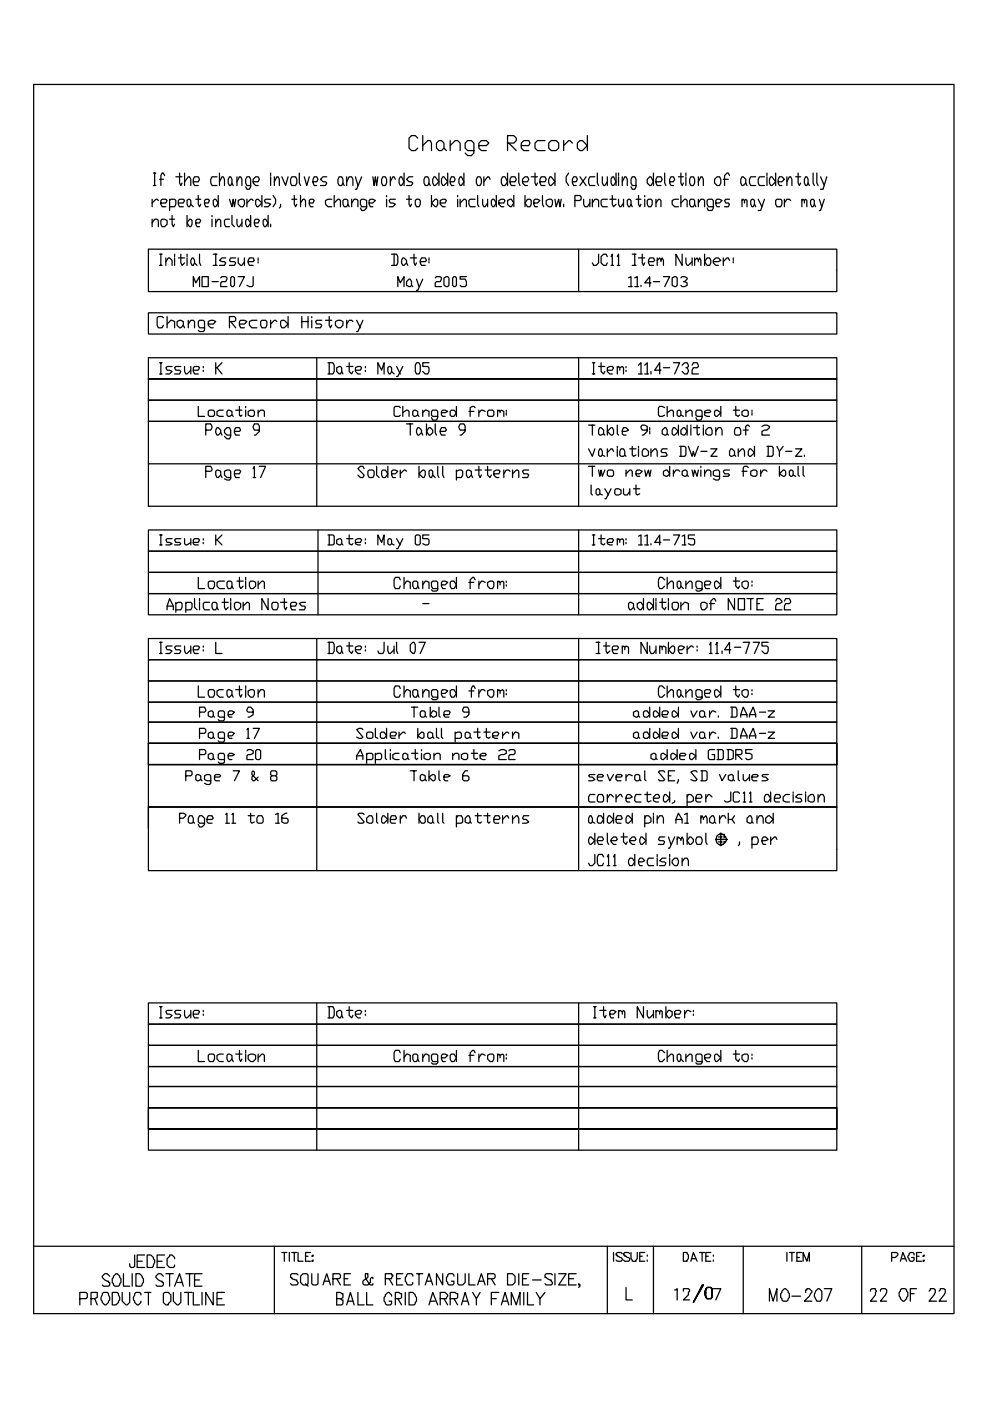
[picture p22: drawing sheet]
<svg xmlns="http://www.w3.org/2000/svg" width="210mm" height="297mm" viewBox="0 0 210 297" stroke-linecap="round" stroke-linejoin="round" font-family="sans-serif">
<g fill="none" stroke="#000" stroke-width=".26">
<path d="M7.1 17.9h195.3v260.6h-195.3zM32.5 36.7h.6M32.5 39.3h.6M32.8 36.7v2.6M33.9 38h.8M34.9 37.2l-.2-.5h-.3l-.3 .5v2.1M37.3 37.5h1.3M38.1 36.7v2.1l.3 .5 .2-.5M39.2 38.5l.8-1h.2l.3 .5v1.3M39.2 36.7v2.6M41 38.5h1.1l.2-.5-.2-.5h-.8l-.3 .5v.8l.3 .5h.8M46 37.5h-1l-.3 .5v.8l.3 .5h1"/>
<path d="M46.6 38.5l.5-1h.3l.2 .5v1.3M46.6 36.7v2.6M48.7 37.5h.2l.3 .5v.8l-.3 .5h-.2l-.3-.5v-.8zM49.2 38.8l.3 .5M50.3 38.5l.5-1h.3l.2 .5v1.3M50.3 37.5v1.8M53.2 39.3h-.8l-.3-.5v-.8l.3-.5h.5l.3 .5v1.6l-.3 .5h-.5l-.3-.5M53.7 38.5h1.1l.2-.5-.2-.5h-.6l-.5 .5v.8l.5 .5h.6M57.4 36.7v.5M57.4 37.5v1.8M58.2 38.5l.5-1h.3l.3 .5v1.3M58.2 37.5v1.8"/>
<path d="M59.8 37.5l.8 1.8 .5-1.8M61.9 37.5h.8l.3 .5v.8l-.3 .5h-.8l-.3-.5v-.8zM63.5 36.7v2.1l.3 .5M64.6 37.5l.5 1.8 .5-1.8M66.4 38.5h.8l.3-.5-.3-.5h-.5l-.3 .5v.8l.3 .5h.5M69.3 37.5h-.8l-.5 .5 .5 .5h.6l.2 .3-.2 .5h-1.1M72 37.5h.5l.3 .5v.8l-.3 .5h-.5l-.3-.5v-.8zM72.8 38.8l.2 .5M73.6 38.5l.5-1h.5l.3 .5v1.3M73.6 37.5v1.8M75.4 37.5l.5 1.8M76.7 37.5l-1 2.6h-.3"/>
<path d="M79.1 37.5l.3 1.8 .2-1.8 .3 1.8 .3-1.8M81.2 37.5h.6l.2 .5v.8l-.2 .5h-.6l-.2-.5v-.8zM82.8 37.5v1.8M83.9 38l-.3-.5h-.3l-.5 1M84.9 37.5h.3l.5 1-.5 .8h-.3l-.2-.5v-.8zM85.7 36.7v2.6M87.6 37.5h-.8l-.5 .5 .5 .5h.5l.3 .3-.3 .5h-1M88.6 29.3l-.5-.5h-.8l-.5 .5v2.1l.5 .5h.8l.5-.5M89.7 30.9l1.1-1.1h.5l.2 .5v1.6M89.7 28.8v3.1M90.2 37.5h.6l.2 .5v.8l-.2 .5h-.6l-.2-.5v-.8zM91 38.8l.3 .5"/>
<path d="M92.1 37.5h.2l.8 1-.8 .8h-.2l-.3-.5v-.8zM92.6 30.3l.5-.5h.6l.5 .5v1.1l-.5 .5h-.6l-.5-.5zM93.1 36.7v2.6M93.9 37.5h.3l.8 1-.8 .8h-.3l-.2-.5v-.8zM94.2 31.4l.5 .5M95 36.7v2.6M95.5 38.5h.8l.3-.5-.3-.5h-.5l-.3 .5v.8l.3 .5h.5M95.5 30.9l1.1-1.1h.5l.5 .5v1.6M95.5 29.8v2.1M97.6 37.5h.3l.5 1-.5 .8h-.3l-.2-.5v-.8zM98.4 36.7v2.6M100.5 31.9h-1.3l-.5-.5v-1.1l.5-.5h.8l.5 .5v2.2l-.5 .5h-.8l-.5-.5"/>
<path d="M101.3 37.5h.6l.2 .5v.8l-.2 .5h-.6l-.2-.5v-.8zM101.6 30.9h1.6l.5-.6-.5-.5h-1.1l-.5 .5v1.1l.5 .5h1.1M102.7 37.5v1.8M104 38l-.3-.5h-.2l-.8 1M106.6 37.5h.6l.5 1-.5 .8h-.6l-.2-.5v-.8zM107.7 30.3h1.3l.5-.5v-.5l-.5-.5h-1.3v3.1M107.7 36.7v2.6M107.9 30.3l1.6 1.6M108.2 38.5h1.1l.2-.5-.2-.5h-.8l-.3 .5v.8l.3 .5h.8M110.1 36.7v2.1l.2 .5M110.6 30.9h1.6l.2-.6-.2-.5h-1.1l-.5 .5v1.1l.5 .5h1.1M110.9 38.5h1l.3-.5-.3-.5h-.5l-.5 .5v.8l.5 .5h.5"/>
<path d="M112.7 37.5h1.3M113.5 36.7v2.1l.3 .5 .2-.5M114.6 38.5h1l.3-.5-.3-.5h-.8l-.2 .5v.8l.2 .5h.8M115.6 29.8h-1.6l-.5 .5v1.1l.5 .5h1.6M116.4 30.3l.5-.5h1.1l.5 .5v1.1l-.5 .5h-1.1l-.5-.5zM116.7 37.5h.2l.8 1-.8 .8h-.2l-.3-.5v-.8zM117.7 36.7v2.6M119.6 29.8v2.1M120.6 36.7l-.5 .8v1l.5 .8M121.4 38.5h.8l.3-.5-.3-.5h-.5l-.3 .5v.8l.3 .5h.5M121.4 30.3l-.5-.5h-.3l-1 1.1M122.5 30.3l.5-.5h.6l1 1.1-1 1h-.6l-.5-.5z"/>
<path d="M123 37.5l1.4 1.8M124.4 37.5l-1.4 1.8M124.6 28.8v3.1M126.2 37.5h-1.1l-.2 .5v.8l.2 .5h1.1M126.7 36.7v2.1l.3 .5M127.8 37.5v1.3l.3 .5h.2l.6-.8M128.9 37.5v1.8M129.9 37.5h.3l.5 1-.5 .8h-.3l-.3-.5v-.8zM130.7 36.7v2.6M131.2 36.7v.5M131.2 37.5v1.8M132 38.5l.6-1h.2l.3 .5v1.3"/>
<path d="M132 37.5v1.8M134.9 39.3h-.8l-.2-.5v-.8l.2-.5h.6l.2 .5v1.6l-.2 .5h-.6l-.2-.5M137.3 38l.5-.5h.3l.5 1-.5 .8h-.3l-.5-.5zM138.6 36.7v2.6M139.2 38.5h1l.3-.5-.3-.5h-.8l-.2 .5v.8l.2 .5h.8M141 36.7v2.1l.3 .5M142.1 38.5h.8l.2-.5-.2-.5h-.6l-.2 .5v.8l.2 .5h.6M143.9 37.5h1.1M144.5 36.7v2.1l.2 .5 .3-.5M145.5 36.7v.5M145.5 37.5v1.8M146.6 37.5h.5l.3 .5v.8l-.3 .5h-.5l-.3-.5v-.8z"/>
<path d="M148.2 38.5l.5-1h.3l.2 .5v1.3M148.2 37.5v1.8M151.6 38l.5-.5h.6l.2 .5v.8l-.2 .5h-.6l-.5-.5zM153.5 38h1M154.8 37.2l-.3-.5h-.2l-.6 .5v2.1M157.4 37.5h.3l.5 .5v.8l-.5 .5h-.3l-.2-.5v-.8zM158.2 38.8l.3 .5M160.3 37.5h-1l-.3 .5v.8l.3 .5h1M162.2 37.5h-1.1l-.2 .5v.8l.2 .5h1.1M162.7 36.7v.5M162.7 37.5v1.8M163.5 37.5h.3l.8 1-.8 .8h-.3l-.3-.5v-.8z"/>
<path d="M164.6 36.7v2.6M165.1 38.5h.8l.5-.5-.5-.5h-.5l-.3 .5v.8l.3 .5h.5M167 38.5l.5-1h.2l.3 .5v1.3M167 37.5v1.8M168.8 37.5h1.1M169.3 36.7v2.1l.3 .5 .3-.5M170.9 37.5h.3l.2 .5v.8l-.2 .5h-.3l-.2-.5v-.8zM171.4 38.8l.3 .5M172.5 36.7v2.1l.3 .5M173.3 36.7v2.1l.3 .5M174.1 37.5l.8 1.8M175.4 37.5l-.8 2.6h-.5"/>
<path d="M31.5 52.8h146v9h-146zM32.3 47.3l.5-.8h.5l.3 .2v1.4M32.3 42.2v1.6M32.3 46.5v1.6M33.6 42.5l-.3-.3h-.2l-.8 .8M33.9 53.9h.5M33.9 56.3h.5M34.1 46.7l.3-.2h.5l.6 .2v.8l-.6 .6h-.5l-.3-.6zM34.1 43h1.1l.3-.5-.3-.3h-.8l-.3 .3v.8l.3 .5h.8M34.1 53.9v2.4M35.2 55.5l.5-.8h.3l.5 .5v1.1M35.2 54.7v1.6"/>
<path d="M36 42.5l.2-.3h.8l.3 .3v.8l-.3 .5h-1M36 42.2v2.4M36 46.5h1M36.5 45.7v1.8l.3 .6 .2-.6M37 53.9v.5M37 54.7v1.6M37.8 43h1.1l.3-.5-.3-.3h-.8l-.3 .3v.8l.3 .5h.8M37.8 54.7h1.4M38.4 53.9v1.8l.2 .6 .6-.6M39.7 45.7v2.4M39.7 53.9v.5M39.7 54.7v1.6"/>
<path d="M40 42.2h.2l.3 .3v.8l-.3 .5h-.2l-.3-.5v-.8zM40.2 46.5h.3l.2 .2v.8l-.2 .6h-.3l-.5-.8zM40.5 43.3l.5 .5M40.7 54.7h.3l.3 .5v.5l-.3 .6h-.3l-.2-.6v-.5zM41.3 55.7l.5 .6M41.5 47.3h.8l.3-.6-.3-.2h-.5l-.3 .2v.8l.3 .6h.5M41.5 42.2h1.1M42.1 41.5v1.8l.2 .5 .3-.5M42.3 53.9v1.8l.3 .6M42.9 58.6h1.3v2.2h-1.3zM43.4 43h.8l.2-.5-.2-.3h-.5l-.3 .3v.8l.3 .5h.5M45 59.7h1.3"/>
<path d="M45 45.7v.2M45 46.5v1.6M45.2 53.9h.8M45.2 56.3h.8M45.5 42.2h.3l.5 .8-.5 .8h-.3l-.3-.5v-.8zM45.8 47.3l.5-.8h.3l.2 .2v1.4M45.8 46.5v1.6M45.8 53.9v2.4M46.3 41.5v2.3M46.8 58.9l.3-.3h.8l.3 .3-.3 .8h-.8l-.3 .3v.8h1.4M47.9 54.7h-.8l-.5 .5 .5 .3h.5l.3 .2-.3 .6h-1M48.7 42.2l.5 1.6 .3-1.6 .2 1.6 .3-1.6"/>
<path d="M48.7 46.5h-.8l-.3 .2v.8l.3 .6h.8M48.9 58.9l.3-.3h.3l.2 .3v1.6l-.2 .3h-.3l-.3-.3zM49.2 45.7v1.8l.5 .6M50 54.7h-1.1l-.2 .5 .2 .3h.8l.3 .2-.3 .6h-1M50.3 46.5v1l.2 .6h.3l.5-.8M50.5 42.5l.6-.3h.5l.3 .3v.8l-.3 .5h-.5l-.6-.5zM50.5 58.6h1.4l-1.1 2.2M50.5 54.7v1l.6 .6h.2l.6-.8M51.3 46.5v1.6M51.9 54.7v1.6M52.1 46.7l.3-.2h.3l.5 .8-.5 .8h-.3l-.3-.6zM52.4 42.2v1.6"/>
<path d="M52.7 55.5h1l.3-.3-.3-.5h-.8l-.2 .5v.5l.2 .6h.8M53.2 45.7v2.4M53.7 58.6v1.9l-.3 .3h-.5l-.5-.3M53.7 42.5l-.3-.3h-.2l-.8 .8M54 47.3h.8l.2-.6-.2-.2h-.6l-.2 .2v.8l.2 .6h.6M54.5 42.2h.3l.8 .8-.8 .8h-.3l-.3-.5v-.8zM54.8 54.7v.5M54.8 55.5v.2M55.6 41.5v2.3M55.8 46.7l.3-.2h.3l.5 .8-.5 .8h-.3l-.3-.6zM56.9 45.7v2.4M57.4 42.2h-1l-.3 .3 .3 .5h.5l.5 .3-.5 .5h-.8"/>
<path d="M57.4 47.5v.6M57.9 41.5l.6 .7v.8l-.6 .8M59.5 43.3v.5l-.2 .3M61.9 42.2h1.1M62.4 41.5v1.8l.3 .5 .3-.5M63.8 43l.5-.8h.3l.2 .3v1.3M63.8 41.5v2.3M65.6 43h.8l.3-.5-.3-.3h-.5l-.3 .3v.8l.3 .5h.5M70.4 42.2h-.8l-.5 .3v.8l.5 .5h.8M70.9 43l.8-.8h.3l.2 .3v1.3M70.9 41.5v2.3M73 42.2h.6l.2 .3v.8l-.2 .5h-.6l-.2-.5v-.8z"/>
<path d="M73.8 43.3l.3 .5M74.6 43l.5-.8h.6l.2 .3v1.3M74.6 42.2v1.6M77.8 43.8h-1.1l-.2-.5v-.8l.2-.3h.6l.5 .3v1.6l-.5 .5h-.6l-.2-.5M78.3 43h.8l.5-.5-.5-.3h-.5l-.3 .3v.8l.3 .5h.5M82 41.5v.2M82 42.2v1.6M83.1 53.9h1l.3 .5v1.3l-.3 .6h-1M83.6 53.9v2.4M83.9 42.2h-1.1l-.3 .3 .3 .5h.5l.6 .3-.6 .5h-.8M85.5 54.7h.2l.6 .5v.5l-.6 .6h-.2l-.3-.6v-.5zM86.3 59.7l.5-.5h.2l.3 .5v.8l-.3 .3-.7-.3z"/>
<path d="M86.3 42.2h1M86.3 55.7l.2 .6M86.8 41.5v1.8l.2 .5 .3-.5M87 54.7h1.4M87.8 53.9v1.8l.3 .6 .3-.6M88.1 42.5l.3-.3h.5l.3 .3v.8l-.3 .5h-.5l-.3-.5zM88.4 59.2l.5 1.6M89.2 55.5h1l.3-.3-.3-.5h-.8l-.2 .5v.5l.2 .6h.8M89.7 59.2l-1.1 2.4h-.2M91 54.7v.5M91 55.5v.2M91.5 43l.8-.8h.3l.3 .3v.8l-.3 .5h-.3z"/>
<path d="M91.5 41.5v2.3M92.3 58.9l.3-.3h.8l.3 .3-.3 .8h-.8l-.3 .3v.8h1.4M93.4 43h1.1l.2-.5-.2-.3h-.6l-.5 .3v.8l.5 .5h.6M94.2 58.9l.5-.3h.3l.2 .3v1.6l-.2 .3-.8-.3zM96.3 58.6h.3l.2 .3v1.6l-.2 .3h-.3l-.3-.3v-1.6zM97.1 41.5v.2M97.1 42.2v1.6M97.6 43l.8-.8h.3l.3 .3v1.3M97.6 42.2v1.6M99 58.6h-1.4v.6h1.1l.3 .5v.8l-.3 .3h-.8l-.3-.3M100.8 42.2h-1.1l-.2 .3v.8l.2 .5h1.1M101.3 41.5v1.8l.3 .5"/>
<path d="M102.4 42.2v1.1l.3 .5h.2l.6-.8M103.5 42.2v1.6M104.5 42.2h.3l.5 .8-.5 .8h-.3l-.3-.5v-.8zM105.3 41.5v2.3M105.8 43h1.1l.3-.5-.3-.3h-.5l-.6 .3v.8l.6 .5h.5M107.7 42.5l.8-.3 .5 .8-.5 .8h-.3l-.5-.5zM109 41.5v2.3M111.4 41.5v2.3M111.9 42.2h.5l.3 .3v.8l-.3 .5h-.5l-.5-.8zM113.2 43h.8l.6-.5-.6-.3h-.5l-.3 .3v.8l.3 .5h.5M115.1 41.5v1.8l.3 .5M115.9 42.5l.5-.3h.5l.3 .3v.8l-.3 .5h-.5l-.5-.5z"/>
<path d="M117.7 42.2l.3 1.6 .5-1.6 .3 1.6 .3-1.6M119.6 43.3v.5M122 42.5h1l.3-.3v-.5l-.3-.2h-1v2.3M122.8 52.8v9M123.8 42.2v1.1l.3 .5h.5l.5-.8M125.1 42.2v1.6M125.7 43l.5-.8h.5l.3 .3v1.3M125.7 42.2v1.6M127 53.9v1.8l-.5 .6h-.6l-.2-.6M128.9 42.2h-1.1l-.3 .3v.8l.3 .5h1.1M128.9 54.4l-.3-.5h-.5l-.6 .5v1.3l.6 .6h.5l.3-.6M129.4 42.2h1.3"/>
<path d="M129.6 54.4l.3-.5v2.4M129.6 56.3h.6M129.9 41.5v1.8l.3 .5 .5-.5M131 54.4l.2-.5v2.4M131 56.3h.5M131.2 42.2v1.1l.3 .5h.3l.5-.8M132.3 42.2v1.6M133.1 42.5l.2-.3h.3l.3 .3v.8l-.3 .5h-.3l-.2-.5zM133.3 58.9l.6-.3v2.2M133.9 43.3l.2 .5M134.1 53.9h.8M134.1 56.3h.8"/>
<path d="M134.7 58.9l.5-.3v2.2M134.7 53.9v2.4M134.9 42.2h1.1M135.5 41.5v1.8l.2 .5 .3-.5M135.5 54.7h1.3M136.3 53.9v1.8l.2 .6 .3-.6M136.8 41.5v.2M136.8 42.2v1.6M137.6 42.2h.5l.3 .3v.8l-.3 .5h-.5l-.3-.5v-.8zM137.6 55.5h1l.3-.3-.3-.5h-.8l-.2 .5v.5l.2 .6h.8M138.1 60h-1.3l1-1.4v2.2M138.6 59.7h1.4"/>
<path d="M139.2 43l.5-.8h.3l.2 .3v1.3M139.2 42.2v1.6M139.4 55.2l.6-.5 .2 .8M139.4 54.7v1.6M140.2 55.2l.3-.5 .3 .5v1.1M140.8 58.6h1.3l-1.1 2.2M142.6 58.9l.5-.3h.3l.3 .3v1.6l-.3 .3-.8-.3zM143.9 42.2h-.8l-.5 .3v.8l.5 .5h.8M144.5 58.9l.2-.3h.6l.5 .3v.3l-.5 .5h-.3M144.5 43l.8-.8h.2l.3 .3v1.3M144.5 41.5v2.3M144.7 53.9v2.4l-1.3-2.4v2.4"/>
<path d="M145.3 59.7l.5 .3v.5l-.5 .3h-.6l-.2-.3M145.5 54.7v1l.3 .6h.2l.8-.8M146.6 42.2h.5l.3 .3v.8l-.3 .5h-.5l-.3-.5v-.8zM146.8 54.7v1.6M147.4 55.2l.5-.5 .3 .8M147.4 43.3l.2 .5M147.4 54.7v1.6M148.2 43l.5-.8h.5l.3 .3v1.3M148.2 55.2l.2-.5 .3 .5v1.1M148.2 42.2v1.6M149.5 53.9v2.4M150 54.7h.5l.3 .5v.5l-.3 .6h-.5l-.5-.8z"/>
<path d="M151.3 43.8h-1l-.3-.5v-.8l.3-.3h.8l.2 .3v1.6l-.2 .5h-.8l-.3-.5M151.3 55.5h1.1l.5-.3-.5-.5h-.5l-.6 .5v.5l.6 .6h.5M151.9 43h.8l.5-.5-.5-.3h-.6l-.2 .3v.8l.2 .5h.6M153.5 54.7v1.6M154.8 42.2h-.8l-.3 .3 .3 .5h.5l.3 .3-.3 .5h-.8M154.8 55.2l-.3-.5h-.2l-.8 .8M155.6 54.7v.5M155.6 55.5v.2M157.4 42.5l.3-.3 .3 .3v.5M157.4 42.2v1.6M158 42.5l.2-.3 .3 .3v1.3M159.3 42.5l.2-.3h.3l.3 .3v.8l-.3 .5h-.3l-.2-.5z"/>
<path d="M160.1 43.3l.2 .5M160.9 42.2l.8 1.6M162.2 42.2l-.8 2.4h-.5M164.8 42.2h.8l.3 .3v.8l-.3 .5h-.8l-.2-.5v-.8zM166.4 42.2v1.6M167.7 42.5l-.2-.3h-.5l-.6 .8M170.1 42.5l.3-.3 .3 .3v.5M170.1 42.2v1.6M170.7 42.5l.2-.3 .3 .3v1.3M172.2 42.2h.3l.3 .3v.8l-.3 .5h-.3l-.2-.5v-.8zM172.8 43.3l.2 .5M173.8 42.2l.6 1.6"/>
<path d="M174.9 42.2l-.8 2.4h-.3M31.5 75.8h146v4.5h-146zM31.5 66.3h146v4.5h-146zM33.9 76.9h.5M33.9 79.3h.5M34.1 76.9v2.4M34.7 67.4l-.3-.3h-.8l-.3 .3v1.6l.3 .5h.8l.3-.5M35.5 68.7l.7-.8 .8 .3v1.3M35.5 67.1v2.4M36.5 77.7h-1l-.3 .3 .3 .5h.5l.5 .3-.5 .5h-.8M37.6 68.2l.5-.3 .8 .3v.8l-.5 .5h-.3l-.5-.5zM38.4 77.7h-1.1l-.3 .3 .3 .5h.8l.3 .3-.3 .5h-1.1"/>
<path d="M38.9 69l.3 .5M39.2 77.7v1.1l.2 .5h.3l.8-.8M40 68.7l.5-.8h.5l.3 .3v1.3M40 67.9v1.6M40.5 77.7v1.6M41 78.5h1.1l.2-.5-.2-.3h-.8l-.3 .3v.8l.3 .5h.8M41 60.8v-2.2l.5 1.4 .8-1.4v2.2M43.1 77.7v.3M43.1 78.5v.3M43.4 69.5h-1.1l-.2-.5v-.8l.2-.3h.8l.3 .3v1.8l-.3 .3h-.8l-.2-.3M44.2 68.7h1l.6-.5-.6-.3h-.5l-.5 .3v.8l.5 .5h.5M45.8 76.9v2.4"/>
<path d="M46 78l1.1 1.3M47.1 76.9l-1.1 1.1h-.2M48.7 68.2h1l.3-.3v-.5l-.3-.3h-1v2.4M48.9 68.2l1.1 1.3M50.8 68.7h1.1l.5-.5-.5-.3h-.8l-.3 .3v.8l.3 .5h.8M54.5 67.9h-1.1l-.5 .3v.8l.5 .5h1.1M55.3 68.2l.3-.3h.8l.2 .3v.8l-.2 .5h-.8l-.3-.5zM57.4 67.9v1.6M58.7 68.2l-.2-.3h-.3l-.8 .8M59.5 68.2l.3-.3h.5l.8 .8-.8 .8h-.5l-.3-.5zM61.1 67.1v2.4M64 67.1v2.4"/>
<path d="M64 68.2h1.4M65.4 67.1v2.4M66.1 67.1v.3M66.1 67.9v1.6M67.2 75.8v31.5M68.3 67.9h-1.1l-.3 .3 .3 .5h.8l.3 .3-.3 .5h-1.1M69.1 67.9h1.3M69.6 76.9h1l.3 .5v1.4l-.3 .5h-1M69.8 67.1v1.9l.3 .5 .3-.5M69.8 76.9v2.4M71.2 68.2l.5-.3h.5l.6 .3v.8l-.6 .5h-.5l-.5-.5zM71.4 78l.6-.3h.2l.3 .3v.8l-.3 .5h-.2l-.6-.5z"/>
<path d="M72.5 78.8l.3 .5M73.6 77.7h1.3M73.6 67.9v1.6M74.1 76.9v1.9l.5 .5 .3-.5M74.9 68.2l-.3-.3h-.5l-.5 .8M75.4 78.5h1.1l.2-.5-.2-.3h-.6l-.5 .3v.8l.5 .5h.6M75.7 67.9l.8 1.6M77 67.9l-1.1 2.4h-.2M77.5 77.7v.3M77.5 78.5v.3M80.2 79.3v-2.4l.8 1.6 .5-1.6v2.4M82.3 78l.2-.3h.3l.3 .3v.8l-.3 .5h-.3l-.2-.5z"/>
<path d="M83.1 78.8l.5 .5M84.1 77.7l.8 1.6M84.4 60.8v-2.2l.5 1.4 .8-1.4v2.2M85.5 77.7l-1.1 2.1h-.3M87.3 60.5l.3 .3M88.4 76.9h.5l.3 .5v1.4l-.3 .5h-.5l-.3-.5v-1.4zM91 76.9h-1.3v.8h1.1l.2 .3v.8l-.2 .5h-.6l-.5-.5M122.8 75.8v31.5M125.7 76.9h.5M125.7 79.3h.5M125.9 76.9v2.4M127 77.7h1.3"/>
<path d="M127.5 76.9v1.9l.6 .5 .2-.5M128.9 78.5h1l.3-.5-.3-.3h-.5l-.5 .3v.8l.5 .5h.5M131 78l.2-.3 .3 .3v.5M131 77.7v1.6M131.5 78l.5-.3 .3 .3v1.3M132.8 77.7v.3M132.8 78.5v.3M133.3 60.8h.8M134.7 60.8h.8M135.5 77.4l.5-.5v2.4M135.5 79.3h.8M136 60.5v.3"/>
<path d="M136.8 77.4l.5-.5v2.4M136.8 79.3h.8M138.1 78.8v.5M140.2 78.5h-1.3l1.1-1.6v2.4M140.8 78h1.3M142.9 76.9h1.3l-1.1 2.4M144.7 77.4l.6-.5h.5l.2 .8-.2 .3h-.3M145.8 78l.2 .5-.2 .8h-.5l-.6-.5M146.8 77.4l.3-.5h.8l.3 .8-.3 .3h-.8l-.3 .5v.8h1.4M31.5 80.3h146zM31.5 80.3h146v4.5h-146zM31.5 84.8h146v4.5h-146z"/>
<path d="M31.5 89.3h146v18h-146zM31.5 98.3h146M42.1 86.2v2.1h1.3M43.7 91.2h1l.3-.5-.3-.8h-1v2.4M43.7 99.9h1l.3-.2-.3-.8h-1v2.3M44.4 87h.8l.3 .2v.8l-.3 .3h-.8l-.2-.3v-.8zM46 90.7h.3l.5 .5v.5l-.5 .6h-.3l-.2-.6v-.5zM46 99.7l.8 .2v.8l-.5 .5h-.3l-.2-.5v-.8zM46.8 91.7l.3 .6M47.4 87h-.8l-.6 .2v.8l.6 .3h.8M48.4 87l.8 .2v.8l-.5 .3h-.3l-.2-.3v-.8zM48.9 92.3h-.7l-.6-.6v-.5l.6-.5h.5l.2 .5v1.3l-.2 .5h-.5l-.6-.5"/>
<path d="M49.2 88l.3 .3M49.7 91.5h1.1l.3-.3-.3-.5h-.8l-.3 .5v.5l.3 .6h.8M50 87h1.3M50.8 86.2v1.8l.3 .3 .2-.3M52.1 86.2v.2M52.1 87v1.3M52.7 87.2l.5-.2h.5l.3 .2v.8l-.3 .3h-.5l-.5-.3zM53.7 99.4l.3-.5v2.3M54.8 87.5l.5-.5h.5l.3 .2v1.1M54.8 87v1.3M55 91.2h-1l-.3-.5 .3-.8h.8l.2 .5v1.1l-.8 .8h-.2M55 98.9h1.4l-1.1 2.3"/>
<path d="M77.3 99.4l-.3-.5h-.5l-.6 .5 1.4 1.3-.3 .5h-.5l-.6-.5M78.1 99.9l.2-.2h.8l.3 .2v.8l-.3 .5h-.8l-.2-.5zM79.9 98.9v1.8l.5 .5M81 99.9l.2-.2h.6l.5 .8-.5 .7h-.6l-.2-.5zM82.3 98.9v2.3M84.9 86.4l-.2-.2h-.8l-.3 .2v1.6l.3 .3h.8l.2-.3M84.9 99.7v1.5M85.5 87.5l.8-.5h.2l.3 .2v1.1M85.5 86.2v2.1M86.3 99.9l-.3-.2h-.3l-.8 .8M86.3 89.9h1.3M87 89.9v2.4"/>
<path d="M87.8 87l.8 .2v.8l-.5 .3h-.3l-.2-.3v-.8zM88.6 90.7h.3l.5 .5v.5l-.5 .6h-.3l-.2-.6v-.5zM88.6 88l.3 .3M88.9 98.9v2.3M89.4 91.7l.3 .6M89.7 99.7h.3l.2 .2v.8l-.2 .5h-.3l-.8-.7zM89.7 87.5l.5-.5 .8 .2v1.1M89.7 87v1.3M90.5 89.9v2.4M91 90.7h.3l.5 .5v.5l-.5 .6h-.3l-.5-.8zM91 99.9l.3-.2h.2l.3 .2v.8l-.3 .5h-.2l-.3-.5zM92.3 89.9v1.8l.3 .6"/>
<path d="M92.9 88.3h-1.1l-.3-.3v-.8l.3-.2h.8l.3 .2v1.3l-.3 .6h-.8l-.3-.6M92.9 98.9v1.8l.2 .5M93.4 91.5h1.1l.2-.3-.2-.5h-.8l-.3 .5v.5l.3 .6h.8M93.7 87.5h.8l.5-.3-.5-.2h-.6l-.2 .2v.8l.2 .3h.6M93.9 98.9v1.8l.3 .5M95.8 87h.5l.5 .5-.5 .8h-.5l-.3-.3v-.8zM96.8 99.9l.6-.2h.5l.3 .2v.8l-.3 .5h-1.1M96.8 86.2v2.1M96.8 99.7v2.1M98.7 91.2h-1.1l-.2-.5 .2-.8h.8l.3 .5v1.1l-.8 .8h-.3M99 99.9l.2-.2 .8 .2v.8l-.5 .5h-.3l-.2-.5zM99.5 87.2h1"/>
<path d="M100.8 86.4l-.3-.2-.8 .2v1.9M100.8 99.7h1.3M101.6 98.9v1.8l.3 .5 .2-.5M101.6 87v1.3M102.9 87.2l-.8-.2-.5 .5M102.9 99.7h1.3M103.5 98.9v1.8l.5 .5 .2-.5M103.7 87h.8l.3 .2v.8l-.3 .3h-.8l-.2-.3v-.8zM105.6 87.2l.2-.2 .3 .2v.3M105.6 87v1.3M106.1 87.2l.3-.2 .5 .2v1.1M106.9 99.7v1.5"/>
<path d="M107.4 87v.2M107.4 87.5v.5M108.2 99.9l-.3-.2h-.5l-.5 .8M108.7 99.7v1.5M112.2 99.7h-1.1l-.2 .2 .2 .6h.8l.3 .2-.3 .5h-1M124.9 95.2l.8 1.5 .5-1.5M124.9 90.1h1.3M124.9 98.9h1.3M125.7 90.1v2.2M125.7 98.9v2.1M127 99.7l.3 1.3 .2-1.3 .3 1.3 .5-1.3M127.3 90.7h.2l.6 .5v.8l-.6 .3h-.2l-.3-.3v-.8z"/>
<path d="M127.3 95.2h.2l.3 .5v.8l-.3 .2h-.2l-.3-.2v-.8zM127.8 96.5l.5 .2M128.1 92l.2 .3M128.9 91.5l.7-.8h.3l.3 .5v.8l-.3 .3h-.3zM128.9 90.1v2.2M128.9 95.2v1.5M129.1 99.7h.8l.3 .2v.8l-.3 .3h-.8l-.2-.3v-.8zM130.2 95.7l-.3-.5h-.3l-.7 .8M131 90.1v1.9l.2 .3M131 94.6v.3M131 95.2v1.5M131.8 95.2h.5l.3 .5v.8l-.3 .2h-.5l-.3-.2v-.8z"/>
<path d="M132 91.5h.8l.5-.3-.5-.5h-.5l-.3 .5v.8l.3 .3h.5M132.6 96.5l.2 .2M132.8 99.7v1.3M133.6 95.2h1.3M134.1 94.6v1.9l.3 .2 .5-.2M135.5 94.6v.3M135.5 95.2v1.5M136.5 95.2h.6l.5 .5v.8l-.5 .2h-.6l-.2-.2v-.8zM136.8 99.7l.3 1.3 .5-1.3 .2 1.3 .3-1.3M137.3 91.2h-1l-.3-.8 .3-.3h.5l.5 .3v1.1l-.8 .8h-.2M137.8 90.7v.5M137.8 91.5v.5"/>
<path d="M138.1 96l.8-.8h.3l.2 .5v1M138.1 95.2v1.5M140.5 91.2l.5-.5h.3l.3 .5v.8l-.3 .3-.8-.3zM140.8 99.9l.8-.2 .5 .8-.5 .5h-.3l-.5-.3zM141 86.4l-.5-.2h-.5l-.3 .2v1.6l.3 .3h.5l.5-.3M141.6 87.5l.7-.5h.3l.3 .2v1.1M141.6 95.2h-1.1l-.3 .5 .3 .3h.8l.3 .5-.3 .2h-1.1M141.6 86.2v2.1M141.6 92l.2 .3M142.1 98.9v2.1M142.9 90.7h.2l.8 .8-.8 .8h-.2l-.3-.3v-.8zM142.9 99.7v1.3"/>
<path d="M143.9 87h.3l.3 .2v.8l-.3 .3h-.3l-.2-.3v-.8zM143.9 90.1v2.2M144.2 94.6h1.1l.2 .3v1.6l-.2 .2h-1.1M144.2 99.9l-.3-.2h-.5l-.5 .8M144.5 91.2l.5-.5h.3l.5 .8-.5 .8h-.3l-.5-.3zM144.5 88l.5 .3M144.5 94.6v2.1M144.7 99.9l.8-.2 .3 .2v.8l-.3 .3-.8-.3zM145.5 87.5l.8-.5h.3l.2 .2v1.1M145.5 87v1.3M145.8 90.1v2.2M146 94.6l.8 2.1 .3-1 .3 1 .8-2.1"/>
<path d="M146.6 90.1v.3M146.6 90.7v1.6M146.8 99.7l.3 1.3 .3-1.3 .5 1.3 .3-1.3M147.1 90.7h1.3M147.9 90.1v1.9l.3 .3 .2-.3M148.7 95.7h1.3M148.7 98.9v.2M148.7 99.7v1.3M149 88.3h-1.1l-.3-.3v-.8l.3-.2h.8l.3 .2v1.3l-.3 .6h-.8l-.3-.6M149.2 90.1v.3M149.2 90.7v1.6M149.5 87.5h1l.3-.3-.3-.2h-.5l-.5 .2v.8l.5 .3h.5"/>
<path d="M149.5 99.7v1.3M149.8 91.2l.5-.5h.5l.3 .5v.8l-.3 .3h-.5l-.5-.3zM150.8 95.2h1.3l-1.3 1.5h1.3M151.9 87h.2l.8 .5-.8 .8h-.2l-.3-.3v-.8zM151.9 91.5l.5-.8h.5l.3 .5v1.1M151.9 90.7v1.6M152.9 86.2v2.1M154.8 99.7h-1.1l-.2 .2 .2 .6h.8l.3 .2-.3 .3h-1M155 95.2h.3l.5 .5v.8l-.5 .2h-.3l-.2-.2v-.8zM155.6 87h1.3M155.8 96.5l.3 .2M156.1 90.7h.8l.3 .5v.8l-.3 .3h-.8l-.3-.3v-.8z"/>
<path d="M156.1 86.2v1.8l.5 .3 .3-.3M156.6 96l.8-.8h.3l.3 .5v1M156.6 95.2v1.5M157.4 87.2l.6-.2h.5l.2 .2v.8l-.2 .3h-.5l-.6-.3zM157.4 99.9h1.1M157.7 91.2h1M158.7 99.1l-.2-.2h-.5l-.3 .2v1.9M159 95.2h.3l.8 .8-.8 .7h-.3l-.3-.2v-.8zM159 90.4l-.3-.3h-.2l-.3 .3v1.9M159.3 99.9l.5-.2h.5l.3 .2v.8l-.3 .3h-.5l-.5-.3zM159.5 87v.2M159.5 87.5v.5"/>
<path d="M160.1 94.6v2.1M161.4 99.7v1.3M161.7 90.4l.5-.3h.5l.5 .3v.3l-.5 .5h-.5l-.5 .3v.8h1.5M162.7 94.6h1.1l.2 .3v1.6l-.2 .2h-1.1M162.7 99.9l-.2-.2h-.6l-.5 .8M163 94.6v2.1M164.8 94.6l.6 1.1v1M165.4 98.9v2.1M166.2 94.6l-.8 1.1M166.7 95.7h1.3M167.7 99.7h.3l.3 .2v.8l-.3 .3h-.3l-.2-.3v-.8zM168.8 95.2h1.3l-1.3 1.5h1.3"/>
<path d="M169.3 98.9v1.8l.3 .3M170.4 98.9v1.8l.3 .3M170.7 96.5v.2M31.5 116.9h146v4.5h-146zM31.5 112.4h146v4.5h-146zM33.9 113.4h.5M33.9 115.5h.5M34.1 113.4v2.1M36.5 114.2h-1l-.3 .3 .3 .5h.5l.5 .3-.5 .2h-.8M38.4 114.2h-1.1l-.3 .3 .3 .5h.8l.3 .3-.3 .2h-1.1M39.2 114.2v1.1l.2 .2h.3l.8-.5M40.5 114.2v1.3"/>
<path d="M41 115h1.1l.2-.5-.2-.3h-.8l-.3 .3v.8l.3 .2h.8M43.1 114.2v.3M43.1 115v.3M45.8 113.4v2.1M46 114.5l1.1 1M46.8 100.7l.3 .5M47.1 113.4l-1.1 1.1h-.2M48.9 101.2h-.7l-.6-.5v-.8l.6-.2h.5l.2 .2v1.6l-.2 .3h-.5l-.6-.3M49.7 100.5h1.1l.3-.6-.3-.2h-.8l-.3 .2v.8l.3 .5h.8M53.7 101.2h.5M67.5 112.4v18M69.6 113.4h1l.3 .3v1.6l-.3 .2h-1"/>
<path d="M69.8 113.4v2.1M71.4 114.5l.8-.3 .3 .3v.8l-.3 .2-.8-.2zM72.5 115.3l.3 .2M73.6 114.2h1.3M74.1 113.4v1.9l.5 .2 .3-.2M75.4 115h1.1l.2-.5-.2-.3h-.6l-.5 .3v.8l.5 .2h.6M77.5 114.2v.3M77.5 115v.3M80.2 115.5v-2.1l.8 1.6 .5-1.6v2.1M82.5 114.2h.3l.3 .3v.8l-.3 .2h-.3l-.2-.2v-.8zM83.1 100.5h.8l.5-.6-.5-.2h-.6l-.2 .2v.8l.2 .5h.6M83.1 115.3l.5 .2"/>
<path d="M84.1 114.2l.8 1.3M85.5 114.2l-1.1 2.1h-.3M88.1 113.7l.3-.3h.5l.3 .3v1.6l-.3 .2h-.5l-.3-.2zM91 113.4h-1.3v.8h1.1l.2 .3v.8l-.2 .2h-.6l-.5-.2M91.8 100.7l.5 .5M100 100.7l.3 .5M104.8 100.5h1l.3-.6-.3-.2h-.5l-.5 .2v.8l.5 .5h.5M108.7 100.5l.8-.8h.3l.3 .2v1.3M122.8 112.4v18M125.4 102.8v1.9l.3 .3M125.7 113.4h.5M125.7 115.5h.5"/>
<path d="M125.9 113.4v2.1M126.5 103.9l.2-.3h.3l.3 .3v.8l-.3 .3h-.3l-.2-.3zM127 114.2h1.3M127.3 104.7l.5 .3M127.5 113.4v1.9l.6 .2 .2-.2M128.3 103.6l.8 1.4M128.9 115h1l.3-.5-.3-.3h-.5l-.5 .3v.8l.5 .2h.5M129.6 103.6l-1 2.1h-.3M130.7 103.6h.5l.6 .3v.8l-.6 .3h-.5l-.3-.3v-.8zM131 114.5l.2-.3 .3 .3v.5M131 114.2v1.3M131.5 114.5l.5-.3 .3 .3v1"/>
<path d="M132.3 103.6v1.1l.3 .3h.5l.5-.8M132.8 100.5l.8-.8h.3l.2 .2v1.1M132.8 114.2v.3M132.8 115v.3M133.6 103.6v1.4M134.4 103.6h1.3M134.9 100.5h.8l.6-.6-.6-.2h-.5l-.3 .2v.8l.3 .3h.5M134.9 102.8v1.9l.3 .3 .5-.3M135.5 113.7l.5-.3v2.1M135.5 115.5h.8M136.8 113.7l.5-.3v2.1M136.8 115.5h.8"/>
<path d="M138.1 115.3v.2M140.2 115h-1.3l1.1-1.6v2.1M140.8 114.5h1.3M142.9 113.4h1.3l-1.1 2.1M144.7 113.7l.6-.3v2.1M144.7 115.5h.8M145.8 100.7l.2 .3M147.4 113.4h-1.4v.8h1.1l.3 .3v.8l-.3 .2h-.5l-.6-.2M149.5 100.5l.5-.8h.5l.3 .2v1.1M152.7 101h-.8l-.6-.3v-.8l.6-.2h.5l.3 .2v1.6l-.3 .3h-.5l-.6-.3M165.4 100.5l.8-.8h.2l.3 .2v.8l-.3 .3h-.2zM168.3 100.7l.5 .3"/>
<path d="M31.5 139.9h146v4.5h-146zM31.5 135.4h146v4.5h-146zM31.5 121.4h146v4.5h-146zM31.5 125.9h146v4.5h-146zM33.9 136.2h.5M33.9 138.6h.5M34.1 136.2v2.4M35.5 129.3v-.8l.5-1.6 .8 1.6v.8M35.5 128.5h1.3M36.5 137h-1l-.3 .2 .3 .6h.5l.5 .2-.5 .6h-.8M37.3 128l.5-.3h.6l.2 .3v.8l-.2 .5h-1.1M37.3 127.7v2.1"/>
<path d="M38.4 137h-1.1l-.3 .2 .3 .6h.8l.3 .2-.3 .6h-1.1M39.2 137v1l.2 .6h.3l.8-.8M39.4 128l.3-.3h.8l.2 .3v.8l-.2 .5h-1.1M39.4 127.7v2.1M40.5 137v1.6M41 137.8h1.1l.2-.6-.2-.2h-.8l-.3 .2v.8l.3 .6h.8M41.3 126.9v1.9l.5 .5M42.1 122.4v2.4h1.3M42.3 126.9v.5M42.3 127.7v1.6M43.1 137v.2M43.1 137.8v.2"/>
<path d="M44.2 123.5l.2-.3h.8l.3 .3v.8l-.3 .5h-.8l-.2-.5zM44.4 127.7h-1l-.3 .3v.8l.3 .5h1M45 128l.2-.3h.6l.2 .3v.8l-.2 .5h-.6l-.2-.5zM45.8 136.2v2.4h1.3M46 128.8l.3 .5M47.1 127.7h1.3M47.6 123.2h-1l-.6 .3v.8l.6 .5h1M47.6 126.9v1.9l.3 .5 .5-.5M48.2 123.5l.2-.3h.5l.3 .3v.8l-.3 .5h-.5l-.2-.5zM48.9 126.9v.5M48.9 127.7v1.6M49.2 124.3l.3 .5"/>
<path d="M49.7 128l.3-.3h.5l.6 .3v.8l-.6 .5h-.5l-.3-.5zM50.3 123.2h1.3M50.8 122.4v1.9l.3 .5 .5-.5M51.6 128.5l.8-.8h.3l.2 .3v1.3M51.6 127.7v1.6M52.1 122.4v.5M52.1 123.2v1.6M52.9 123.5l.3-.3h.5l.5 .3v.8l-.5 .5h-.5l-.3-.5zM54.8 124l.8-.8h.2l.3 .3v1.3M54.8 123.2v1.6M56.9 126.9v2.4l-1.3-2.4v2.4M57.7 128l.2-.3h.8l.3 .3v.8l-.3 .5h-.8l-.2-.5z"/>
<path d="M59.5 127.7h1.4M60.3 126.9v1.9l.3 .5 .3-.5M61.6 128.5h1.1l.3-.5-.3-.3h-.8l-.3 .3v.8l.3 .5h.8M64.8 127.7h-.8l-.5 .3 .5 .5h.6l.2 .3-.2 .5h-1.1M67.2 135.4v49.2M69.6 136.2h1l.3 .5v1.3l-.3 .6h-1M69.8 136.2v2.4M71.4 137.2l.6-.2h.2l.3 .2v.8l-.3 .6h-.2l-.6-.6zM72.5 138l.3 .6M73.6 137h1.3M74.1 136.2v1.8l.5 .6 .3-.6M75.4 137.8h1.1l.2-.6-.2-.2h-.6l-.5 .2v.8l.5 .6h.6"/>
<path d="M77.5 137v.2M77.5 137.8v.2M81.5 136.2v1.8l-.3 .6h-.8l-.2-.6M82.3 137v1l.2 .6h.3l.8-.8M83.6 137v1.6M84.1 136.2v1.8l.3 .6M84.9 122.9l-.2-.5h-.8l-.3 .5v1.4l.3 .5h.8l.2-.5M85.7 124l.6-.8 .7 .3v1.3M85.7 122.4v2.4M87 136.7l.6-.5h.2l.3 .5v1.3l-.3 .6h-.2l-.6-.6zM87.6 123.5l.2-.3h.6l.2 .3v.8l-.2 .5h-.6l-.2-.5zM88.6 124.3l.3 .5"/>
<path d="M88.9 136.2h1.3l-1 2.4M89.7 124l.5-.8 .8 .3v1.3M89.7 123.2v1.6M89.7 128h1.3M92.9 124.8h-1.1l-.3-.5v-.8l.3-.3h.8l.3 .3v1.6l-.3 .2h-.8l-.3-.2M93.7 124h.8l.5-.5-.5-.3h-.6l-.2 .3v.8l.2 .5h.6M95.5 123.5l.3-.3h.5l.5 .8-.5 .8h-.5l-.3-.5zM96.8 122.4v2.4M99.5 123.5h1M100.8 122.9l-.3-.5h-.2l-.6 .5v1.9M101.6 123.2v1.6M102.9 123.5l-.8-.3-.5 .8"/>
<path d="M103.5 123.5l.5-.3h.5l.3 .3v.8l-.3 .5h-.5l-.5-.5zM105.6 123.5l.2-.3 .3 .3v.5M105.6 123.2v1.6M106.1 123.5l.5-.3 .3 .3v1.3M107.4 123.2v.3M107.4 124v.3M122.8 135.4v49.2M126.5 136.2h.8M126.5 138.6h.8M127 136.2v2.4M128.1 137h1.3M128.6 136.2v1.8l.3 .6 .5-.6"/>
<path d="M129.9 137.8h1.1l.2-.6-.2-.2h-.8l-.3 .2v.8l.3 .6h.8M132 137.2l.3-.2 .3 .2v.6M132 137v1.6M132.6 137.2l.2-.2 .5 .2v1.4M133.3 128l.3-.3 .8 .3v.8l-.5 .5h-.3l-.3-.5zM134.4 128.8l.3 .5M135.2 128l.8-.3 .5 .8-.5 .8h-.3l-.5-.5zM136.5 126.9v2.4M137.3 128l.3-.3h.2l.8 .8-.8 .8h-.2l-.3-.5zM137.3 136.2v2.4l-1.3-2.4v2.4M137.8 137v1l.3 .6h.5l.6-.8M138.6 126.9v2.4"/>
<path d="M139.2 126.9v.5M139.2 127.7v1.6M139.2 137v1.6M140 137.2l.2-.2 .3 .2v.6M140 137v1.6M140 127.7h1.3M140.5 137.2l.3-.2 .5 .2v1.4M140.5 126.9v1.9l.5 .5 .3-.5M141 122.9l-.5-.5h-.5l-.3 .5v1.4l.3 .5h.5l.5-.5M141.6 124l.7-.8h.3l.3 .3v1.3M141.6 122.4v2.4M141.8 126.9v.5"/>
<path d="M141.8 127.7v1.6M141.8 136.2v2.4M142.6 137h.3l.2 .2v.8l-.2 .6h-.3l-.8-.8zM142.6 128l.3-.3h.8l.2 .3v.8l-.2 .5h-.8l-.3-.5zM143.7 123.5l.2-.3h.3l.3 .3v.8l-.3 .5h-.3l-.2-.5zM143.9 137.8h.8l.6-.6-.6-.2h-.5l-.3 .2v.8l.3 .6h.5M144.5 128.5l.8-.8 .7 .3v1.3M144.5 127.7v1.6M144.5 124.3l.5 .5M145.5 124l.8-.8h.3l.2 .3v1.3M145.5 123.2v1.6M145.8 137v1.6"/>
<path d="M147.1 137.2l-.3-.2h-.2l-.8 .8M147.9 137v.2M147.9 137.8v.2M148.7 128l.3-.3h.5l.5 .3v.8l-.5 .5h-.5l-.3-.5zM149 124.8h-1.1l-.3-.5v-.8l.3-.3h.5l.6 .3v1.6l-.6 .2h-.5l-.3-.2M149.5 124h1l.3-.5-.3-.3h-.7l-.3 .3v.8l.3 .5h.7M150.5 136.7l.3-.5v2.4M150.5 138.6h.6M150.5 128h1.1M151.6 123.5l.3-.3h.2l.8 .8-.8 .8h-.2l-.3-.5zM151.9 136.7l.2-.5v2.4M151.9 127.4l-.3-.5h-.3l-.5 .5v1.9"/>
<path d="M151.9 138.6h.5M152.9 122.4v2.4M153.2 138v.6M155 137.8h-1.3l1.1-1.6v2.4M155.6 123.2h1.3M155.8 126.9v2.4l-1.3-2.4v2.4M155.8 137.2h1.4M156.1 122.4v1.9l.5 .5 .3-.5M156.6 126.9h1.4v2.4h-1.4zM157.4 123.5l.6-.3h.5l.2 .3v.8l-.2 .5h-.5l-.6-.5zM157.7 136.2h1.3l-.8 2.4M158.5 126.9h1.3"/>
<path d="M159.3 126.9v2.4M159.5 123.2v.3M159.5 124v.3M159.8 136.2h1.3l-1 2.4M160.6 128h.5M161.9 126.9h-1.3v2.4h1.3M163 136.2h-1.3v.8h1l.3 .2v.8l-.3 .6h-.5l-.5-.6M164.6 127.4l.2-.5h.6l.5 .5v.3l-.5 .3h-.6l-.2 .5v.8h1.3M166.4 127.4l.3-.5h.8l.2 .8-.2 .3h-.8l-.3 .5v.8h1.3M31.5 144.4h146v4.5h-146zM31.5 148.9h146v4.2h-146zM31.5 153.1h146v4.5h-146z"/>
<path d="M31.5 157.6h146v4.5h-146v-4.5h146v27h-146v-13.5h146h-146v-9h146h-146zM42.1 145.4v2.4h1.3M42.3 151h1.1l.3-.3-.3-.8h-1.1v2.1M42.3 155.5h1.1l.3-.3v-.5l-.3-.3h-1.1v2.1M42.3 160h1.1l.3-.3v-.5l-.3-.3h-1.1v2.1M44.2 151l.5-.3h.3l.2 .3v.8l-.2 .2-.8-.2zM44.2 155.5l.5-.3h.3l.2 .3v.8l-.2 .2-.8-.2zM44.2 160l.5-.3h.3l.2 .3v.8l-.2 .2-.8-.2zM44.4 146.2h.8l.3 .3v.8l-.3 .5h-.8l-.2-.5v-.8zM45.2 151.8l.3 .2M45.2 156.3l.3 .2M47.4 146.2h-.8l-.6 .3v.8l.6 .5h.8"/>
<path d="M47.6 152h-1l-.3-.2v-.8l.3-.3h.8l.2 .3v1.6l-.2 .2h-.8l-.3-.2M47.6 156.5h-1l-.3-.2v-.8l.3-.3h.8l.2 .3v1.6l-.2 .2h-.8l-.3-.2M48.4 146.2l.8 .3v.8l-.5 .5h-.3l-.2-.5v-.8zM48.4 151.5h.8l.5-.5-.5-.3h-.5l-.3 .3v.8l.3 .2h.5M48.4 156h.8l.5-.5-.5-.3h-.5l-.3 .3v.8l.3 .2h.5M49.2 147.3l.3 .5M50 146.2h1.3M50.8 145.4v1.9l.3 .5 .2-.5M52.1 145.4v.6M52.1 146.2v1.6M52.4 154.7l.3-.3v2.1M52.4 159.2l.3-.3h.5l.5 .3v.5l-.5 .3h-.5l-.3 .2v.8h1.3"/>
<path d="M52.4 156.5h.5M52.7 146.5l.5-.3h.5l.3 .3v.8l-.3 .5h-.5l-.5-.5zM53.7 151h-1l-.3-.3 .3-.8h.5l.5 .6v1l-.8 .5h-.2M53.7 154.4h1.3l-1 2.1M54.2 159.2l.3-.3h.5l.3 .3v1.6l-.3 .2h-.5l-.3-.2zM54.8 147l.5-.8h.5l.3 .3v1.3M54.8 146.2v1.6M77 154.7l-.3-.3h-.5l-.5 .3 1.3 1.6-.3 .2h-.5l-.5-.2M77.8 160l.3-.3h.7l.3 .3v.8l-.3 .2h-1M77.8 159.7v2.1M78.1 155.2h.7l.3 .3v.8l-.3 .2h-.7l-.3-.2v-.8zM79.6 154.4v1.9l.6 .2"/>
<path d="M79.6 160l.6-.3h.5l.3 .3v.8l-.3 .2h-1.1M79.6 159.7v2.1M81 155.2h.5l.5 .8-.5 .5h-.5l-.3-.2v-.8zM81.8 158.9v1.9l.2 .2M82 154.4v2.1M82.8 156h1.1l.2-.5-.2-.3h-.8l-.3 .3v.8l.3 .2h.8M82.8 158.9v.3M82.8 159.7v1.3M84.7 159.7h-.8l-.6 .3v.8l.6 .2h.8M84.7 155.2v1.3M84.9 146l-.2-.6h-.8l-.3 .6v1.3l.3 .5h.8l.2-.5M85.5 160l.2-.3 .8 .3v.8l-.8 .2-.2-.2z"/>
<path d="M85.7 147l.6-.8 .7 .3v1.3M85.7 145.4v2.4M86 155.5l-.3-.3h-.2l-.8 .8M87.3 149.9h1.3M87.3 159.7h1.3M87.8 146.2h.6l.2 .3v.8l-.2 .5h-.6l-.2-.5v-.8zM87.8 149.9v2.1M88.1 158.9v1.9l.3 .2 .2-.2M88.6 156l.8-.8h.3l.3 .3v.8l-.3 .2h-.3zM88.6 147.3l.3 .5M88.6 154.4v2.1M89.4 150.7h.6l.2 .3v.8l-.2 .2h-.6l-.2-.2v-.8z"/>
<path d="M89.4 158.9v.3M89.4 159.7v1.3M89.7 147l.5-.8 .8 .3v1.3M89.7 146.2v1.6M90 160l.5-.3h.5l.3 .3v.8l-.3 .2h-.5l-.5-.2zM90.2 151.8l.3 .2M91 155.2l.8 .3v.8l-.5 .2h-.3l-.2-.2v-.8zM91.3 149.9v2.1M91.8 150.7l.8 .3v.8l-.5 .2h-.3l-.5-.5zM91.8 156.3l.3 .2M92.1 159.7v1.3M92.6 154.4v1.9l.5 .2"/>
<path d="M92.9 147.8h-1.1l-.3-.5v-.8l.3-.3h.8l.3 .3v1.6l-.3 .2h-.8l-.3-.2M93.1 149.9v1.9l.3 .2M93.7 147h.8l.5-.5-.5-.3h-.6l-.2 .3v.8l.2 .5h.6M93.7 154.4v1.9l.2 .2M94.2 151.5h1l.3-.5-.3-.3h-.7l-.3 .3v.8l.3 .2h.7M95.8 146.2h.5l.5 .8-.5 .8h-.5l-.3-.5v-.8zM96 159.7v1.3M96.6 155.5l.5-.3h.5l.3 .3v.8l-.3 .2h-1M96.6 155.2v2.1M96.8 145.4v2.4M97.9 160l.5-.3h.6l.2 .3v.8l-.2 .2h-.6l-.5-.2zM99 155.2l.7 .3v.8l-.5 .2h-.2l-.3-.2v-.8z"/>
<path d="M99.5 151h-1.1l-.2-.3 .2-.8h.8l.3 .6v1l-.5 .5h-.6M99.5 146.5h1M99.7 156.3l.3 .2M100 159.7h1.3M100.5 158.9v1.9l.6 .2 .2-.2M100.5 155.2h1.4M100.8 146l-.3-.6h-.2l-.3 .6v1.8M101.3 154.4v1.9l.3 .2 .3-.2M101.6 146.2v1.6M102.7 155.2h1.3M102.9 146.5l-.2-.3h-.6l-.5 .8M103.2 154.4v1.9l.5 .2 .3-.2"/>
<path d="M103.5 146.5l.5-.3h.5l.3 .3v.8l-.3 .5h-.5l-.5-.5zM104.5 156h1.1l.2-.5-.2-.3h-.6l-.5 .3v.8l.5 .2h.6M105.6 146.5l.2-.3 .3 .3v.5M105.6 146.2v1.6M105.8 159.2l.6-.3h.5l.5 .3v.5l-1.6 .5v.8h1.6M106.1 146.5l.5-.3 .3 .3v1.3M106.6 155.2v1.3M107.4 146.2v.3M107.4 147v.3M107.9 155.5l-.2-.3h-.3l-.8 .8M107.9 159.2l.3-.3h.8l.3 .3v.5l-.3 .3h-.8l-.3 .2v.8h1.4M108.7 156l.6-.8h.2l.6 .3v1"/>
<path d="M108.7 155.2v1.3M134.4 151l.5-.3h.3l.3 .3v.8l-.3 .2-.8-.2zM134.4 155.5l.5-.3h.3l.3 .3v.8l-.3 .2-.8-.2zM135.5 151.8l.2 .2M135.5 156.3l.2 .2M136.5 151l.3-.3h.5l.5 .8-.5 .5h-.5l-.3-.2zM136.5 155.5l.3-.3h.5l.5 .8-.5 .5h-.5l-.3-.2zM137.8 149.9v2.1M137.8 154.4v2.1M138.1 160l.5-.3h.3l.3 .3v.8l-.3 .2-.8-.2zM138.6 151l.3-.3h.3l.8 .8-.8 .5h-.3l-.3-.2zM138.6 155.5l.3-.3h.3l.8 .8-.8 .5h-.3l-.3-.2z"/>
<path d="M140 149.9v2.1M140 154.4v2.1M140.2 160l.3-.3h.3l.8 .5-.8 .8h-.3l-.3-.2zM140.5 151.5h1.1l.2-.5-.2-.3h-.8l-.3 .3v.8l.3 .2h.8M140.5 156h1.1l.2-.5-.2-.3h-.8l-.3 .3v.8l.3 .2h.8M141 146l-.5-.6h-.5l-.3 .6v1.3l.3 .5h.5l.5-.5M141.6 147l.7-.8h.3l.3 .3v1.3M141.6 145.4v2.4M141.6 158.9v2.1M142.3 160l.3-.3h.3l.8 .5-.8 .8h-.3l-.3-.2zM142.6 151l.3-.3h.2l.8 .8-.8 .5h-.2l-.3-.2zM142.6 155.5l.3-.3h.2l.8 .8-.8 .5h-.2l-.3-.2z"/>
<path d="M143.7 146.5l.2-.3h.3l.3 .3v.8l-.3 .5h-.3l-.2-.5zM143.7 158.9v2.1M143.9 149.9v2.1M143.9 154.4v2.1M144.5 147.3l.5 .5M145.5 147l.8-.8h.3l.2 .3v1.3M145.5 146.2v1.6M146.3 160l.3-.3h.2l.8 .5-.8 .8h-.2l-.3-.2zM146.6 150.7l.5 1.3 .8-1.3M146.6 155.2l.5 1.3 .8-1.3M147.6 158.9v2.1M148.4 151l.3-.3h.5l.3 .3v.8l-.3 .2h-.5l-.3-.2z"/>
<path d="M148.4 155.5l.3-.3h.5l.3 .3v.8l-.3 .2h-.5l-.3-.2zM149 147.8h-1.1l-.3-.5v-.8l.3-.3h.5l.6 .3v1.6l-.6 .2h-.5l-.3-.2M149.5 147h1l.3-.5-.3-.3h-.7l-.3 .3v.8l.3 .5h.7M149.5 151.8l.3 .2M149.5 156.3l.3 .2M150.5 150.7v1.3M150.5 155.2v1.3M151.6 146.5l.3-.3h.2l.8 .8-.8 .8h-.2l-.3-.5zM151.6 158.9h-1.1l-.2 .3v1.6l.2 .2h1.1v-1h-.5M151.9 151l-.8-.3-.6 .8M151.9 155.5l-.8-.3-.6 .8M152.1 158.9h1.1l.3 .3v1.6l-.3 .2h-1.1"/>
<path d="M152.4 151.8v.2M152.4 156.3v.2M152.4 158.9v2.1M152.9 145.4v2.4M154.3 158.9h.7l.6 .3v1.6l-.6 .2h-.7M154.5 158.9v2.1M155 149.9h1.1l.3 .6v1.3l-.3 .2h-1.1M155 154.4h1.1l.3 .3v1.6l-.3 .2h-1.1M155.3 149.9v2.1M155.3 154.4v2.1M155.6 146.2h1.3M156.1 145.4v1.9l.5 .5 .3-.5"/>
<path d="M156.1 160h1.1l.2-.3v-.5l-.2-.3h-1.1v2.1M156.4 160l1 1M157.2 152v-.5l.5-1.6 .8 1.6v.5M157.2 156.5v-.5l.5-1.6 .8 1.6v.5M157.2 151.5h1.3M157.2 156h1.3M157.4 146.5l.6-.3h.5l.2 .3v.8l-.2 .5h-.5l-.6-.5zM159 152v-.5l.8-1.6 .5 1.6v.5M159 156.5v-.5l.8-1.6 .5 1.6v.5M159 151.5h1.3M159 156h1.3M159.5 158.9h-1.3v.8h.8l.5 .3v.8l-.5 .2h-.5l-.3-.2"/>
<path d="M159.5 146.2v.3M159.5 147v.3M161.1 151h1.4M161.1 155.5h1.4M163 150.7h1.3l-1.3 1.3h1.3M163 155.2h1.3l-1.3 1.3h1.3M38.1 173.5h.8l.5-.6v-.2l-.5-.3h-.8v2.1M39.4 164.5h1.1l.2-.3v-.5l-.2-.3h-1.1v2.1M40.2 172.9h.5l.3 .6v.8l-.3 .2h-.5l-.2-.2v-.8zM41 174.3l.3 .2M41.5 164.5l.3-.3 .8 .3v.8l-.8 .2-.3-.2zM42.6 165.3l.3 .2"/>
<path d="M43.4 174.5h-1.1l-.2-.2v-.8l.2-.6h.6l.5 .6v1.3l-.5 .5h-.6l-.2-.5M43.9 173.7h1.1l.2-.2-.2-.6h-.8l-.3 .6v.8l.3 .2h.8M44.7 165.5h-.8l-.5-.2v-.8l.5-.3h.5l.3 .3v1.6l-.3 .2h-.5l-.5-.2M45.2 160.8l.3 .2M45.5 164.7h1.1l.2-.2-.2-.3h-.8l-.3 .3v.8l.3 .2h.8M47.6 161h-1l-.3-.2v-.8l.3-.3h.8l.2 .3v1.6l-.2 .2h-.8l-.3-.2M47.9 172.7l.3-.3v2.1M47.9 174.5h.8M48.4 160.2h.8l.5-.2-.5-.3h-.5l-.3 .3v.8l.3 .2h.5M49.2 172.7l.3-.3v2.1M49.2 174.5h.8M49.5 163.4h1.3l-1.1 2.1"/>
<path d="M52.7 172.9h1.3M53.2 172.4v1.9l.2 .2 .6-.2M54.8 172.9h.8l.2 .6v.8l-.2 .2h-.8l-.3-.2v-.8zM54.8 164.7l-.8 .8h-.3l-.3-.2v-.6l.6-.5v-.5l-.3-.3-.3 .3v.5l1.4 1.3M57.7 164.5l-.3-.3v-.5l.3-.3h.8l.2 .3v.5l-.2 .3h-.8l-.3 .2v.6l.3 .2h.8l.2-.2v-.6l-.2-.2M58.5 172.7l.5-.3v2.1M58.5 174.5h.8M60.9 172.4h-.3l-.8 .5v1.4l.5 .2h.6l.2-.2v-.6l-.2-.2h-1.1M75.7 161v-.8l.8-1.3 .5 1.3v.8M75.7 160.2h1.3M77.3 172.7l-.3-.3h-.8l-.3 .3 1.4 1.6-.3 .2h-.8l-.3-.2M78.3 172.9h.5l.3 .6v.8l-.3 .2h-.5l-.5-.2v-.8z"/>
<path d="M79.9 172.4v1.9l.3 .2M81.2 172.9h.3l.8 .8-.8 .8h-.3l-.2-.2v-.8zM82.3 172.4v2.1M82.8 173.7h1.1l.2-.2-.2-.6h-.8l-.3 .6v.8l.3 .2h.8M84.9 172.9v1.6M86.3 173.5l-.3-.6h-.5l-.6 .8M86.5 160.8l.3 .2M87 163.4h1.4M87.8 163.4v2.1M88.9 172.4v2.1M89.2 164.5l.2-.3 .8 .3v.8l-.8 .2-.2-.2zM89.4 172.9h.6l.2 .6v.8l-.2 .2h-.6l-.5-.8z"/>
<path d="M90.2 165.3l.3 .2M90.8 173.5l.5-.6h.2l.3 .6v.8l-.3 .2-.7-.2zM91 164.7l.8-.5h.3l.2 .3v.8l-.2 .2h-.3zM91 163.4v2.1M91.8 174.3l.3 .2M92.1 160.2l.5-.5h.5l.3 .3v1M92.9 172.4v1.9l.2 .2M93.1 163.4v1.9l.3 .2M93.9 172.4v1.9l.3 .2M94.2 164.7h.8l.5-.2-.5-.3h-.5l-.3 .3v.8l.3 .2h.5M96 160.2l.6-.5h.5l.3 .3v1M96.8 173.5l.3-.6h.8l.3 .6v.8l-.3 .2h-1.1"/>
<path d="M96.8 172.9v2.4M98.7 173.5l.5-.6h.3l.2 .6v.8l-.2 .2-.8-.2zM99.2 163.4h-.5l-.5 .8v1.1l.2 .2h.8l.3-.2v-.6l-.3-.2h-1M99.7 174.3l.3 .2M100.8 172.9h1.3M101.3 172.4v1.9l.6 .2 .2-.2M101.9 160.2h1l.3-.2-.3-.3h-.5l-.5 .3v.8l.5 .2h.5M102.7 172.9h1.3M103.5 172.4v1.9l.2 .2 .3-.2M104.8 173.7h1l.3-.2-.3-.6h-.8l-.2 .6v.8l.2 .2h.8M106.6 172.9v1.6M107.9 173.5l-.2-.6h-.3l-.8 .8"/>
<path d="M108.7 173.7l.8-.8h.3l.3 .6v1M108.7 172.9v1.6M112.2 172.9h-1.1l-.2 .6 .2 .2h.6l.5 .6-.5 .2h-.8M125.1 172.9h.3l.3 .6v.8l-.3 .2h-.3l-.2-.2v-.8zM125.1 177.4h.3l.8 .8-.8 .8h-.3l-.2-.5v-.5zM125.7 174.3l.5 .2M126.2 164.2h-1.1l-.2 .3 .2 .2h.6l.5 .6-.5 .2h-.8M126.2 168.5h-1.1l-.2 .5v.8l.2 .2h1.1M126.2 176.7v2.3M126.7 164.7h1.1l.3-.2-.3-.3h-.8l-.3 .3v.8l.3 .2h.8M126.7 178.2h1.1l.3-.2-.3-.6h-.8l-.3 .6v.5l.3 .5h.8M127 172.9h.5l.6 .8-.6 .8h-.5l-.3-.2v-.8z"/>
<path d="M127 168.5h.8l.3 .5v.8l-.3 .2h-.8l-.3-.2v-.8zM128.1 172.4v2.1M128.9 164.2l.5 1.3 .8-1.3M128.9 176.7v1.8l.2 .5M128.9 168.5v1.5M129.1 172.9h.3l.8 .8-.8 .8h-.3l-.2-.2v-.8zM129.6 178.2h1.1l.3-.2-.3-.6h-.5l-.6 .6v.5l.6 .5h.5M130.2 169l-.6-.5h-.2l-.5 .7M130.2 172.4v2.1M130.7 164.7h1.1l.2-.2-.2-.3h-.8l-.3 .3v.8l.3 .2h.8M130.7 173.7h1.1l.2-.2-.2-.6h-.8l-.3 .6v.8l.3 .2h.8M130.7 168.5v1.5"/>
<path d="M131.8 177.4h1.3M132 169l-.2-.5h-.3l-.8 .7M132.3 176.7v1.8l.5 .5 .3-.5M132.8 169.2h.8l.5-.2-.5-.5h-.5l-.3 .5v.8l.3 .2h.5M132.8 164.2v1.3M133.1 172.9h.2l.8 .8-.8 .8h-.2l-.3-.2v-.8zM133.6 178.2h1.1l.2-.2-.2-.6h-.6l-.5 .6v.5l.5 .5h.6M134.1 164.5l-.8-.3-.5 .5M134.1 172.4v2.1M134.7 164.5l.2-.3h.6l.2 .3v.8l-.2 .2h-.6l-.2-.2zM135.7 165.3l.3 .2M136 177.4h.3l.8 .8-.8 .8h-.3l-.3-.5v-.5z"/>
<path d="M136 168.5h-1.1l-.2 .5v.8l.2 .2h1.1M136.8 163.4v1.9l.3 .2M136.8 173.5l.3-.6h.5l.5 .6v.8l-.5 .2h-.8M136.8 172.9v2.4M136.8 168.5h1.3M137.1 176.7v2.3M137.3 167.9v1.9l.3 .2 .5-.2M138.6 169.2h1.1l.3-.2-.3-.5h-.5l-.6 .5v.8l.6 .2h.5M138.6 172.4v.3M138.6 172.9v1.6M139.2 160.8l.2 .2M139.4 173.7l.6-.8h.5l.3 .6v1"/>
<path d="M139.4 172.9v1.6M141 168.5h.3l.8 .7-.8 .8h-.3l-.2-.2v-.8zM141 163.7l-.2-.3h-.8l-.3 .3 1.3 1.6-.2 .2h-.8l-.3-.2M141 177.4h-1l-.3 .6 .3 .2h.8l.2 .3-.2 .5h-1.1M141.8 164.5h.5M141.8 177.4l.5 1.6M142.1 167.9v2.1M143.1 163.4h-1.3v2.1h1.3M143.1 169.8v.2l-.5 .3M143.1 177.4l-1 2.4h-.3M143.4 174.5v-.8l.5-1.3 .8 1.3v.8M143.4 173.7h1.3"/>
<path d="M143.7 178l.2-.6 .6 .6v.2M143.7 177.4v1.6M143.9 165.3l-.2 .8M144.2 160.2h1.1l.2-.2-.2-.3h-.8l-.3 .3v.8l.3 .2h.8M144.5 178l.2-.6 .3 .6v1M145.3 172.7l.5-.3v2.1M145.3 174.5h.7M145.8 169l.2-.5h.6l.5 .5v.8l-.5 .2h-.8M145.8 168.5v2.3M145.8 176.7v2.3M146.3 177.4h.3l.5 .6v.5l-.5 .5h-.3l-.5-.8zM147.6 169.2h1.1l.3-.2-.3-.5h-.8l-.3 .5v.8l.3 .2h.8"/>
<path d="M147.9 177.4h.8l.3 .6v.5l-.3 .5h-.8l-.3-.5v-.5zM147.9 163.7l-.3-.3h-.5l-.5 .3 1.3 1.6-.3 .2h-.5l-.5-.2M148.7 163.4h1.1l.2 .3v1.6l-.2 .2h-1.1M148.7 173.5l.3-.6 .2 .8M148.7 172.9v1.6M149 163.4v2.1M149.2 173.5l.6-.6 .2 .6v1M149.8 176.7v1.8l.2 .5M149.8 168.5v1.5M150.5 173.5l.6-.6h.2l.3 .6v.8l-.3 .2-.8-.2zM151.1 169l-.6-.5h-.2l-.5 .7M151.6 174.3l.3 .2"/>
<path d="M151.9 178h2.4l-.6-.8-.8-.5-.8 .5-.2 .8 .2 .8 .8 .5 .8-.5 .6-.8h-.3M152.1 178h.3M152.4 177.4h.3M152.4 178.5h.3M152.7 164.2l.5 1.3 .8-1.3M152.7 172.9v1.6M152.7 176.9h.2M152.7 178h.2M152.7 179h.2M152.9 176.7v2.6M152.9 177.4h.3M152.9 178.5h.3"/>
<path d="M153.2 176.9h.5M153.2 178h.5M153.2 179h.3M153.5 177.4h.5M153.5 178.5h.5M154 173.5l-.3-.6h-.5l-.5 .8M154.5 164.5l.8-.3 .3 .3v.8l-.3 .2-.8-.2zM154.5 172.4v2.1M155 167.9v1.9l-.5 .2h-.5l-.3-.2M155.3 173.7l.5 .8M155.6 165.3l.2 .2M155.8 172.9l-.5 .8h-.8"/>
<path d="M156.6 163.4v1.9l.3 .2M156.9 168.2l-.3-.3h-.8l-.2 .3v1.6l.2 .2h.8l.3-.2M156.9 178.5v.5l-.3 .3M157.7 164.2v1.1l.3 .2h.2l.8-.8M157.7 168.2l.3-.3v2.1M157.7 170h.5M158.5 173.5l.5-.6h.3l.2 .6v.8l-.2 .2-.8-.2zM159 168.2l.3-.3v2.1M159 164.2v1.3M159 170h.5M159.5 164.7h1.1l.3-.2-.3-.3h-.8l-.3 .3v.8l.3 .2h.8M159.5 178l.3-.6h.8l.3 .6v.5l-.3 .5h-1.1"/>
<path d="M159.5 177.4v2.4M159.5 174.3l.3 .2M160.6 173.7l.5-.8h.6l.2 .6v1M160.6 172.9v1.6M161.7 178.2h.8l.5-.2-.5-.6h-.6l-.2 .6v.5l.2 .5h.6M162.5 173.5l.5-.6h.2l.8 .8-.8 .8h-.2l-.5-.2zM162.5 168.5h.5l.5 .7-.5 .8h-.5l-.3-.2v-.8zM163 164.2h-1.1l-.2 .3 .2 .2h.6l.5 .6-.5 .2h-.8M163.5 167.9v2.1M163.5 177.4v1.6M164 172.4v2.1M164.3 169.2h1.1l.2-.2-.2-.5h-.8l-.3 .5v.8l.3 .2h.8"/>
<path d="M164.8 178l-.2-.6h-.3l-.8 .8M167.5 168.5h-.8l-.5 .5v.8l.5 .2h.8M168.3 167.9v.3M168.3 168.5v1.5M170.1 168.5h-.8l-.5 .5 .5 .2h.6l.2 .6-.2 .2h-1.1M170.9 167.9v.3M170.9 168.5v1.5M171.4 169l.6-.5h.5l.3 .5v.8l-.3 .2h-.5l-.6-.2zM173.6 169.2l.5-.7h.5l.3 .5v1M173.6 168.5v1.5M126.2 181.2v1.8l-.5 .5h-.6l-.2-.5M128.1 181.7l-.3-.5h-.8l-.3 .5v1.3l.3 .5h.8l.3-.5"/>
<path d="M128.9 181.7l.2-.5v2.3M128.9 183.5h.5M130.2 181.7l.2-.5v2.3M130.2 183.5h.5M133.6 181.9h.5l.6 .8-.6 .8h-.5l-.3-.5v-.5zM134.7 181.2v2.3M135.5 182.7h.8l.5-.2-.5-.6h-.6l-.2 .6v.5l.2 .5h.6M138.6 181.9h-1l-.3 .6v.5l.3 .5h1M139.4 181.2v.5M139.4 181.9v1.6M141.3 181.9h-.8l-.5 .6 .5 .2h.5l.3 .3-.3 .5h-1M142.1 181.2v.5"/>
<path d="M142.1 181.9v1.6M143.1 181.9h.6l.2 .6v.5l-.2 .5h-.6l-.5-.5v-.5zM144.7 182.7l.6-.8h.5l.2 .6v1M144.7 181.9v1.6M31.5 217.1h146v4.5h-146zM31.5 212.6h146v4.5h-146zM33.9 213.4h.5M33.9 215.8h.5M34.1 213.4v2.4M36.5 214.2h-1l-.3 .3 .3 .5h.5l.5 .3-.5 .5h-.8M38.4 214.2h-1.1l-.3 .3 .3 .5h.8l.3 .3-.3 .5h-1.1M39.2 214.2v1.1l.2 .5h.3l.8-.8"/>
<path d="M40.5 214.2v1.6M41 215h1.1l.2-.5-.2-.3h-.8l-.3 .3v.8l.3 .5h.8M43.1 214.2v.3M43.1 215v.3M67.2 212.6v31.3M69.6 213.4h1l.3 .6v1.3l-.3 .5h-1M69.8 213.4v2.4M71.4 214.5l.6-.3h.2l.3 .3v.8l-.3 .5h-.2l-.6-.5zM72.5 215.3l.3 .5M73.6 214.2h1.3M74.1 213.4v1.9l.5 .5 .3-.5M75.4 215h1.1l.2-.5-.2-.3h-.6l-.5 .3v.8l.5 .5h.6"/>
<path d="M77.5 214.2v.3M77.5 215v.3M122.8 212.6v31.3M125.9 213.4h.6M125.9 215.8h.6M126.2 213.4v2.4M127.3 214.2h1.3M128.1 213.4v1.9l.2 .5 .3-.5M129.4 215h.8l.5-.5-.5-.3h-.6l-.2 .3v.8l.2 .5h.6M131.2 214.5l.3-.3 .5 .3v.5M131.2 214.2v1.6M132 214.5l.3-.3 .3 .3v1.3"/>
<path d="M136.5 213.4v2.4l-1.3-2.4v2.4M137.3 214.2v1.1l.3 .5h.2l.8-.8M138.6 214.2v1.6M139.2 214.5l.2-.3 .6 .3v.5M139.2 214.2v1.6M140 214.5l.2-.3 .3 .3v1.3M141.3 213.4v2.4M141.8 214.2l.8 .3v.8l-.5 .5h-.3l-.5-.8zM143.1 215h1.1l.3-.5-.3-.3h-.8l-.3 .3v.8l.3 .5h.8M145.3 214.2v1.6M146.6 214.5l-.8-.3-.5 .8M147.1 214.2v.3"/>
<path d="M147.1 215v.3M31.5 221.6h146v4.5h-146zM31.5 226.1h146v4.3h-146zM31.5 230.4h146v4.5h-146zM31.5 234.9h146v4.5h-146v-4.5h146v4.5h-146zM31.5 239.4h146v4.5h-146zM42.1 222.7v2.4h1.3M44.2 223.7l.2-.2h.8l.3 .2v.8l-.3 .6h-.8l-.2-.6zM47.4 223.5h-.8l-.6 .2v.8l.6 .6h.8M48.2 223.7l.2-.2 .8 .2v.8l-.5 .6h-.3l-.2-.6zM49.2 224.5l.3 .6M50 223.5h1.3"/>
<path d="M50.8 222.7v1.8l.3 .6 .2-.6M52.1 222.7v.5M52.1 223.5v1.6M52.7 223.7l.5-.2h.5l.5 .2v.8l-.5 .6h-.5l-.5-.6zM54.8 224.3l.8-.8h.2l.3 .2v1.4M54.8 223.5v1.6M84.9 223.2l-.2-.5h-.8l-.3 .5v1.3l.3 .6h.8l.2-.6M85.7 224.3l.6-.8 .7 .2v1.4M85.7 222.7v2.4M87.6 223.7l.2-.2h.6l.2 .2v.8l-.2 .6h-.6l-.2-.6zM88.6 224.5l.3 .6M89.7 224.3l.5-.8 .8 .2v1.4"/>
<path d="M89.7 223.5v1.6M92.9 225.1h-1.1l-.3-.6v-.8l.3-.2h.8l.3 .2v1.6l-.3 .3h-.8l-.3-.3M93.7 224.3h.8l.5-.6-.5-.2h-.6l-.2 .2v.8l.2 .6h.6M95.5 223.7l.3-.2h.5l.5 .8-.5 .8h-.5l-.3-.6zM96.8 222.7v2.4M99.5 223.7h1M100.8 223.2l-.3-.5h-.2l-.6 .5v1.9M101.6 223.5v1.6M102.9 223.7l-.8-.2-.5 .8M103.5 223.7l.5-.2h.5l.3 .2v.8l-.3 .6h-.5l-.5-.6zM105.6 223.7l.2-.2 .3 .2v.6M105.6 223.5v1.6"/>
<path d="M106.1 223.7l.5-.2 .3 .2v1.4M107.4 223.5v.2M107.4 224.3v.2M141 223.2l-.5-.5h-.5l-.3 .5v1.3l.3 .6h.5l.5-.6M141.6 224.3l.7-.8h.3l.3 .2v1.4M141.6 222.7v2.4M143.7 223.7l.2-.2h.3l.3 .2v.8l-.3 .6h-.3l-.2-.6zM144.5 224.5l.5 .6M145.5 224.3l.8-.8h.3l.2 .2v1.4M145.5 223.5v1.6M149 225.1h-1.1l-.3-.6v-.8l.3-.2h.8l.3 .2v1.6l-.3 .3h-.8l-.3-.3M149.5 224.3h1l.3-.6-.3-.2h-.5l-.5 .2v.8l.5 .6h.5"/>
<path d="M151.6 223.7l.3-.2h.2l.8 .8-.8 .8h-.2l-.3-.6zM152.9 222.7v2.4M155.6 223.5h1.3M156.1 222.7v1.8l.5 .6 .3-.6M157.4 223.7l.6-.2h.5l.2 .2v.8l-.2 .6h-.5l-.6-.6zM159.5 223.5v.2M159.5 224.3v.2M7.1 264.2h195.3M16.9 275.3h1.4l.2-.2v-.8l-.2-.3h-1.4v2.7M19.3 275.3h.8l.5-.2v-1.1h-1.3v2.7M20.1 275.3l.5 1.4M21.7 274.3a.94 .94 0 0 1 1.3 0l.3 1.3-.8 1.1h-.3l-.8-1.1z"/>
<path d="M23.3 270.6l-.5-.5h-.6l-.5 .5a1.38 1.38 0 0 0 1.3 1v.3h.3v.5l-.3 .3h-1l-.3-.3M23.8 274h1.1l.2 .3 .3 .8v.5l-.8 1.1h-.8zM24.6 270.1h.3l.8 1v.8l-.6 .8h-.8l-.5-.8v-.8zM25.9 274v1.9l.8 .8h.3l.5-.6v-2.1M26.2 270.1v2.6h1.3M28 270.1v2.6M28.6 266.1v2.4l-.3 .2h-.5l-.3-.2v-.6M28.8 270.1h.8l.8 1v.8l-.5 .8h-1.1zM29.1 267.4h1.1M29.9 274.5v-.2l-.3-.3h-.8l-.2 .3-.3 .8v.5l.8 1.1h.3l.5-.6v-.2M30.7 266.1h-1.6v2.6h1.6M30.7 274h1.3"/>
<path d="M31.2 266.1h.8l.8 1v.6l-.3 .8-.2 .2h-1.1zM31.5 274v2.7M33.3 267.4h1.1M34.7 274.3l.2-.3h.8l.5 .5v1.4l-.5 .5v.3h-.5l-.5-.6zM34.7 270.6l-.6-.5h-.5l-.5 .5a1.38 1.38 0 0 0 1.3 1v.3h.3v.5l-.3 .3h-1.1l-.2-.3M34.9 266.1h-1.6v2.6h1.6M35.2 270.1h1.6M36 270.1v2.6M36.8 274v1.9l.8 .8h.2l.6-.6v-2.1M37 266.9v-.3l-.5-.5h-.5v.2l-.5 .6v1.3l.5 .5h.8l.2-.2v-.3M37 272.7l1.1-2.6 .8 2.6M37.6 271.9h1"/>
<path d="M39.2 274h1.5M39.4 270.1h1.6M40 274v2.7M40.2 270.1v2.6M41 274v2.7h1.3M41.3 271.4h1M42.9 270.1h-1.6v2.6h1.6M42.9 274v2.7M45.2 274v2.7l-1.5-2.7v2.7M46 275.3h1.1M47.6 274h-1.6v2.7h1.6M58.2 264.2v14.3"/>
<path d="M59.8 265.6h1.1M60.3 265.6v1.8M61.4 265.6v1.8M61.9 265.6h1.1M62.4 265.6v1.8M63.2 270.3l-.2-.2h-1.1l-.3 .2v.5h.3v.3l1.1 .3v.2l.2 .3v.3l-.2 .2h-1.1l-.3-.2M63.2 265.6v1.8h1.1M64.3 270.1h.8l.3 .2v1.9l-.3 .2h-.8l-.5-.5v-1.3zM64.8 272.2l.6 .5M64.8 266.3h.6M65.9 265.6h-1.1v1.8h1.1M66.1 266.3l.3-.2v.2z"/>
<path d="M66.1 267.4l.3-.3v.3zM66.1 270.1v2.1l.3 .2h.8l.3-.2v-2.1M68.5 272.4l.8-2.3 .8 2.3M68.8 271.6h1M70.6 271.1h1.4l.2-.3v-.5l-.2-.2h-1.4v2.3M71.4 275.3h1.1l.3-.2v-.8h-.3l-.3-.3h-.8v2.7h1.1l.3-.3v-.8h-.3l-.3-.3M71.4 271.1l.8 1.3M73 271.1h.8M73.6 276.7l.7-2.7 .8 2.7M73.8 275.9h1.1M74.3 270.1h-1.3v2.3h1.3M75.9 274v2.7h1.4"/>
<path d="M77.8 274v2.7h1.3M79.1 271.1v-.3h-.3l-.2 .3v.8l-.5 .5h-.8l-.3-.2v-.6l1.1-.8v-.7h-.6a3 3 0 0 0 1.1 2.3h.5v-.2M81.8 271.1h1.3l.2-.8h-.2v-.2h-1.3v2.3M82.5 271.1l.8 1.3M83.1 274.8v-.3l-.6-.5h-.2l-.8 1.1v.8l.5 .8h.8l.3-.3v-.5h-.6M83.9 275.3h1l.3-.2v-.8h-.3l-.2-.3h-.8v2.7M84.1 271.1h.8M84.4 275.3l.8 1.4M85.5 270.1h-1.4v2.3h1.4M86 274v2.7M86.8 274h.8l.8 1.1v.8l-.6 .8h-1zM87.6 270.6v-.3l-.3-.2h-.8l-.5 .7v.8l.5 .8h.8l.3-.2v-.3"/>
<path d="M88.4 270.1h1.3M88.9 270.1v2.3M90.2 272.4l.8-2.3 .8 2.3M90.5 271.6h1M91 276.7l.8-2.7 1.1 2.7M91.3 275.9h1M93.4 275.3h1.3l.3-.8-.5-.5h-1.1v2.7M93.9 270.1v2.3l-1.3-2.3v2.3M94.2 275.3l.8 1.4M95.5 275.3h1.3l.3-.2v-.8h-.3l-.2-.3h-1.1v2.7M96.3 270.6v-.3l-.3-.2h-.8l-.2 .2v.3l-.3 .2v.8l.5 .8h.8l.3-.2v-.6h-.5M96.3 275.3l.8 1.4"/>
<path d="M97.1 270.1v2.1l.3 .2h.8l.5-.5v-1.8M97.9 276.7l.8-2.7 .8 2.7M98.2 275.9h1M99.5 270.1v2.3h1.3M100.3 274l.8 1.3 .8-1.3M101.1 275.3v1.4M101.3 272.4l.8-2.3 .8 2.3M101.6 271.6h1.1M103.5 271.1h1.3l.2-.3v-.5l-.2-.2h-1.3v2.3M104.2 271.1l.8 1.3M104.2 275.3h1.1M105.8 274h-1.6v2.7"/>
<path d="M106.4 276.7l.8-2.7 .7 2.7M106.6 275.9h1.1M107.7 270.1h1l.6 .5v1.3l-.6 .5h-1zM108.5 276.7v-2.7l1 2.7 .8-2.7v2.7M110.1 270.1v2.3M110.9 271.1h.8M111.1 274v2.7M111.9 274v2.7h1.3M112.2 270.1h-1.3v2.3h1.3M113 271.4h1.8M113.8 274l.8 1.3 1-1.3M114.6 275.3v1.4"/>
<path d="M117.2 270.3l-.3-.2h-1l-.3 .2v.5l1.3 .6v.2l.3 .3v.3l-.3 .2h-1l-.3-.2M117.7 270.1v2.3M118.5 270.1h1.6l-1.6 2.3h1.6M120.6 271.1h1.1M122.2 270.1h-1.6v2.3h1.6M123 272.4h-.2v-.2l.2 .2v.3l-.2 .3M128.9 264.2v14.3M130.2 265.6v1.8M132 265.8l-.2-.2h-.8l-.3 .2v.3h.3v.2h.2l.8 .6v.2l-.2 .3h-.8l-.3-.3M132.8 273v2.6h1.3M133.6 265.8l-.3-.2h-.7l-.3 .2v.3h.3v.2h.2l.8 .6v.2l-.3 .3h-.7l-.3-.3M133.9 265.6v1.3l.2 .2v.3h.8v-.3l.3-.2v-1.3"/>
<path d="M135.7 266.3h.6M136.8 265.6h-1.1v1.8h1.1M137.3 266.1v.2zM137.3 267.1v.3zM138.6 264.2v14.3M143.1 273.5h.3l.3-.3v2.4M145 265.6h.8v.2l.2 .3v.8l-.2 .2v.3h-.8zM145 273.8v-.6h1l.3 .3v.3l-.3 .2v.5l-1 1.1h1.3M146.6 267.4l.5-1.8 .8 1.8M146.8 266.9h.8M148.4 265.6h1.1M149 265.6v1.8"/>
<path d="M149.8 266.3h.5M150.8 265.6h-1v1.8h1M151.3 266.1v.2zM151.3 267.1v.3zM151.3 273.2h1.6l-1 2.4M157.7 264.2v14.3M163.2 275.9v-2.7l.8 2.7 .8-2.7v2.7M165.9 273.8l.5-.6h.3l.5 .6v.2l.3 .3v.8l-.5 .8h-.8l-.3-.3v-.3l-.3-.2v-.8l.3-.3zM167 265.6v1.8M167.5 265.6h1M168 265.6v1.8M168 274.8h1.9"/>
<path d="M169.1 266.6h.5M170.1 265.6h-1v1.8h1M170.4 267.4v-1.8l.8 1.8 .5-1.8v1.8M170.9 274v-.5h.3v-.3h.5l.5 .6v.2l-.5 .8-1 1.1h1.5M173 273.8l.6-.6h.2l.6 .6v1.5l-.3 .6h-.8l-.5-1.1zM174.9 273.2h1.6l-1.1 2.7M182.8 264.2v14.3M184.7 273.8v-.3l.2-.3h.8v.3l.3 .3-.3 .2v.5l-1 1.4h1.3M186.8 273.8v-.3l.3-.3h.8l.2 .3v.5l-.2 .5-1.1 1.4h1.3M189.2 266.6h.8l.5-.5v-.3l-.3-.2h-1v1.8M191 273.5a.94 .94 0 0 1 1.4 0v.3l.2 .2v.8l-.8 1.1h-.2l-.6-.6v-.2l-.2-.3v-.8l.2-.2zM191 267.4l.6-1.8 .8 1.8"/>
<path d="M191.3 266.9h.8M193.1 274.3h.8M193.9 266.1v-.3l-.2-.2h-.6l-.2 .2-.3 .8 .5 .8h.6l.2-.3v-.5h-.5M194.5 273.2h-1.4v2.7M194.5 266.3h.5M195.5 265.6h-1v1.8h1M195.8 266.3l.3-.2v.2zM196.1 267.1v.3h-.3zM197.1 273.8l.3-.3v-.3h.8l.2 .3v.5l-.2 .5-1.1 1.4h1.6M199.2 273.8l.3-.3v-.3h.8l.3 .3v.5l-.3 .5-1.1 1.4h1.6"/>
</g>
<g fill="#000" stroke="#000" stroke-width=".26">
<path d="M149.2 272.4l-2.1 3.7zM149.8 275.1l.2 .2zM150 275.3h.3zM150 273l-.2 .2zM150.3 275.3h.2zM150 273h.3zM150.3 273h.2zM150.5 273h.3zM150.5 275.3h.3zM150.8 273l.3 .2zM151.1 275.1l-.3 .2zM151.1 274.3v.5z"/>
<path d="M151.1 274v.3zM151.1 273.5v.5z"/>
<path d="M149 272.4h.2l-2.1 3.7z" fill-rule="evenodd"/>
<path d="M149.5 274.3l.3 .8z" fill-rule="evenodd"/>
<path d="M149.5 274h.3l-.3 .3z" fill-rule="evenodd"/>
<path d="M149.8 274.8l.2 .5-.2-.2z" fill-rule="evenodd"/>
<path d="M149.5 274.3h.3v.5z" fill-rule="evenodd"/>
<path d="M149.8 274v.3h-.3z" fill-rule="evenodd"/>
<path d="M149.8 273.5v.5h-.3z" fill-rule="evenodd"/>
<path d="M149.8 273.2l-.3 .8z" fill-rule="evenodd"/>
<path d="M149.8 273.2l.2-.2-.2 .5z" fill-rule="evenodd"/>
<path d="M150.8 273l.3 .2v.3z" fill-rule="evenodd"/>
<path d="M151.1 274.8v.3l-.3 .2z" fill-rule="evenodd"/>
<path d="M151.1 274.3v.8z" fill-rule="evenodd"/>
<path d="M151.1 273.2v.8z" fill-rule="evenodd"/>
</g>
</svg>
